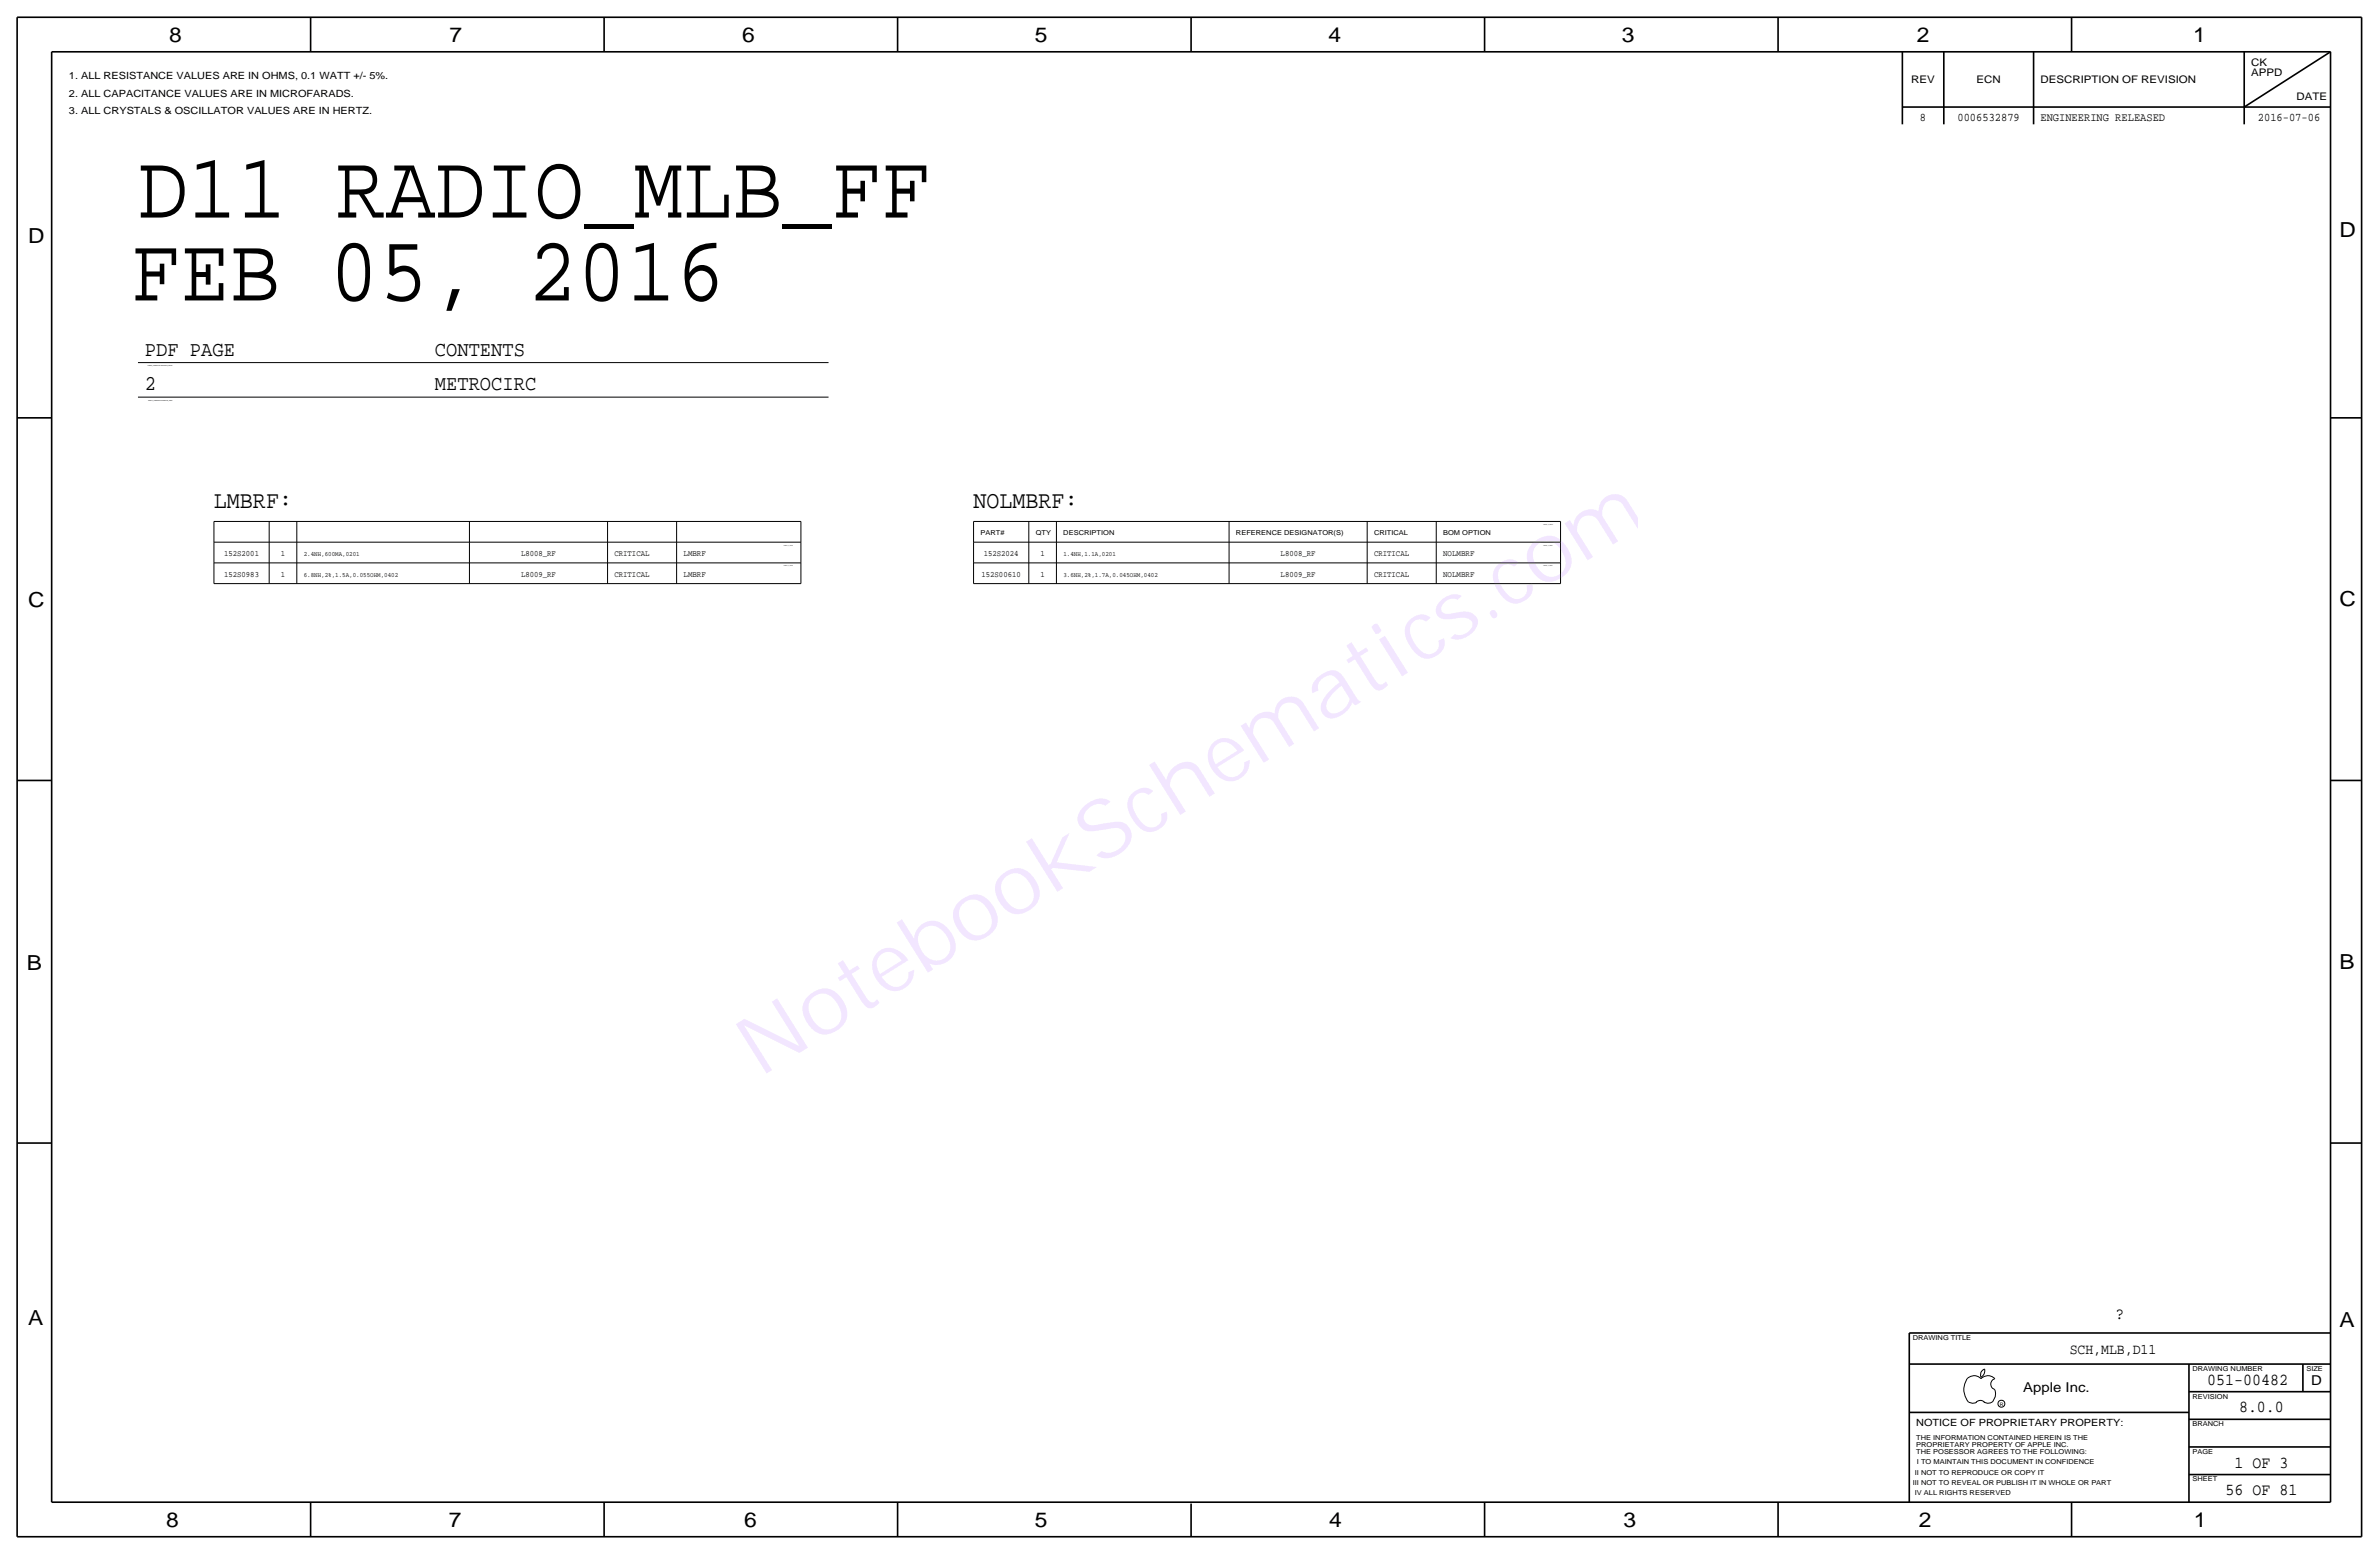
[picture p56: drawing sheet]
<svg xmlns="http://www.w3.org/2000/svg" width="875mm" height="572mm" viewBox="0 0 875 572" stroke-linecap="round" stroke-linejoin="round" font-family="sans-serif">
<defs><g id="words">
<g font-size="34.1">
<text x="50.7" y="80">D11 RADIO_MLB_FF</text>
<text x="48.2" y="110.5">FEB 05, 2016</text>
</g>
<text font-size="30.2" fill="#9f40ff" x="279.3" y="396.5" transform="rotate(-32 279.3 396.5)">NotebookSchematics.com</text>
<g font-size="8.9">
<text x="78.7" y="186.7">LMBRF:</text>
<text x="358.1" y="186.7">NOLMBRF:</text>
</g>
<g font-size="7.7">
<text x="53.3" y="130.8">PDF PAGE</text>
<text x="160" y="130.8">CONTENTS</text>
<text x="53.3" y="143.5">2</text>
<text x="160" y="143.5">METROCIRC</text>
</g>
<g font-size="7.6">
<text x="62.2" y="15.5">8</text>
<text x="165.3" y="15.5">7</text>
<text x="273" y="15.5">6</text>
<text x="380.7" y="15.5">5</text>
<text x="488.6" y="15.5">4</text>
<text x="596.6" y="15.5">3</text>
<text x="705.1" y="15.5">2</text>
<text x="806.7" y="15.5">1</text>
<text x="10.4" y="89.4">D</text>
<text x="860.5" y="87.1">D</text>
<text x="10.4" y="223.3">C</text>
<text x="860.5" y="222.8">C</text>
<text x="9.8" y="356.6">B</text>
<text x="860.5" y="356.4">B</text>
<text x="10.4" y="487.4">A</text>
<text x="860.5" y="488.2">A</text>
<text x="61.1" y="561.6">8</text>
<text x="165" y="561.6">7</text>
<text x="273.7" y="561.6">6</text>
<text x="380.7" y="561.6">5</text>
<text x="488.9" y="561.6">4</text>
<text x="597.1" y="561.6">3</text>
<text x="705.8" y="561.6">2</text>
<text x="806.9" y="561.6">1</text>
</g>
<g font-size="6.2">
<text x="778.1" y="485.1">?</text>
<text x="811.9" y="509.3">051-00482</text>
<text x="823.6" y="519.4">8.0.0</text>
<text x="821.9" y="539.7">1 OF 3</text>
<text x="818.6" y="549.9">56 OF 81</text>
</g>
<text font-size="5.4" x="761.3" y="497.8">SCH,MLB,D11</text>
<g font-size="5">
<text x="850.1" y="509.3">D</text>
<text x="744.2" y="511.8">Apple Inc.</text>
</g>
<g font-size="4.3">
<text x="706.2" y="44.5">8</text>
<text x="720" y="44.5">0006532879</text>
<text x="750.5" y="44.5">ENGINEERING RELEASED</text>
<text x="830.5" y="44.5">2016-07-06</text>
</g>
<g font-size="3.8">
<text x="828" y="24.1">CK</text>
<text x="828" y="27.9">APPD</text>
<text x="703" y="30.5">REV</text>
<text x="727" y="30.5">ECN</text>
<text x="750.5" y="30.5">DESCRIPTION OF REVISION</text>
<text x="844.7" y="36.8">DATE</text>
</g>
<g font-size="3.7">
<text x="25.3" y="29.2">1. ALL RESISTANCE VALUES ARE IN OHMS, 0.1 WATT +/- 5%.</text>
<text x="25.3" y="35.6">2. ALL CAPACITANCE VALUES ARE IN MICROFARADS.</text>
<text x="25.3" y="41.9">3. ALL CRYSTALS &amp; OSCILLATOR VALUES ARE IN HERTZ.</text>
<text x="704.8" y="524.5">NOTICE OF PROPRIETARY PROPERTY:</text>
</g>
<g font-size="3.1">
<text x="251.4" y="204.5">LMBRF</text>
<text x="530.8" y="204.5">NOLMBRF</text>
<text x="251.4" y="212.1">LMBRF</text>
<text x="530.8" y="212.1">NOLMBRF</text>
</g>
<g font-size="3">
<text x="82.4" y="204.5">152S2001</text>
<text x="103.3" y="204.5">1</text>
<text x="191.6" y="204.5">L8008_RF</text>
<text x="226" y="204.5">CRITICAL</text>
<text x="361.8" y="204.5">152S2024</text>
<text x="382.7" y="204.5">1</text>
<text x="471" y="204.5">L8008_RF</text>
<text x="505.4" y="204.5">CRITICAL</text>
<text x="82.4" y="212.1">152S0983</text>
<text x="103.3" y="212.1">1</text>
<text x="191.6" y="212.1">L8009_RF</text>
<text x="226" y="212.1">CRITICAL</text>
<text x="361" y="212.1">152S00610</text>
<text x="382.7" y="212.1">1</text>
<text x="471" y="212.1">L8009_RF</text>
<text x="505.4" y="212.1">CRITICAL</text>
</g>
<g font-size="2.5">
<text x="360.6" y="196.9">PART#</text>
<text x="380.9" y="196.9">QTY</text>
<text x="391.1" y="196.9">DESCRIPTION</text>
<text x="454.6" y="196.9">REFERENCE DESIGNATOR(S)</text>
<text x="505.4" y="196.9">CRITICAL</text>
<text x="530.8" y="196.9">BOM OPTION</text>
<text x="703.5" y="492.8">DRAWING TITLE</text>
<text x="806.4" y="504.2">DRAWING NUMBER</text>
<text x="848.3" y="504.2">SIZE</text>
<text x="806.4" y="514.3">REVISION</text>
<text x="806.4" y="524.5">BRANCH</text>
<text x="704.8" y="532.1">PROPRIETARY PROPERTY OF APPLE INC.</text>
<text x="704.8" y="529.6">THE INFORMATION CONTAINED HEREIN IS THE</text>
<text x="704.8" y="534.7">THE POSESSOR AGREES TO THE FOLLOWING:</text>
<text x="705.1" y="538.5">I TO MAINTAIN THIS DOCUMENT IN CONFIDENCE</text>
<text x="806.4" y="534.7">PAGE</text>
<text x="704.3" y="542.3">II NOT TO REPRODUCE OR COPY IT</text>
<text x="806.4" y="544.8">SHEET</text>
<text x="703.5" y="546.1">III NOT TO REVEAL OR PUBLISH IT IN WHOLE OR PART</text>
<text x="704.3" y="549.9">IV ALL RIGHTS RESERVED</text>
</g>
<g font-size="2.4">
<text x="111.7" y="204.5">2.4NH,600MA,0201</text>
<text x="391.1" y="204.5">1.4NH,1.1A,0201</text>
<text x="111.7" y="212.1">6.8NH,2%,1.5A,0.055OHM,0402</text>
<text x="391.1" y="212.1">3.6NH,2%,1.7A,0.045OHM,0402</text>
</g>
<text font-size="1.8" x="735.5" y="516.9">R</text>
<g font-size=".5">
<text x="54.3" y="134.6">TABLE_TABLEOFCONTENTS_HEAD</text>
<text x="54.5" y="147.3">TABLE_TABLEOFCONTENTS_ITEM</text>
</g>
<g font-size=".4">
<text x="567.6" y="193">TABLE_5_HEAD</text>
<text x="288.2" y="200.7">TABLE_5_ITEM</text>
<text x="567.6" y="200.7">TABLE_5_ITEM</text>
<text x="288.2" y="208.3">TABLE_5_ITEM</text>
<text x="567.6" y="208.3">TABLE_5_ITEM</text>
</g>
</g></defs>
<g fill="none" stroke="#000" stroke-width=".37">
<path d="M50.7 133.4h254zM50.7 146.1h254zM78.7 199.4v7.6zM78.7 191.8v7.6zM78.7 199.4h215.9zM78.7 191.8h215.9zM99 199.4v7.6zM99 191.8v7.6zM109.2 199.4v7.6zM109.2 191.8v7.6zM172.7 199.4v7.6zM172.7 191.8v7.6z"/>
<path d="M223.5 199.4v7.6zM223.5 191.8v7.6zM248.9 199.4v7.6zM248.9 191.8v7.6zM294.6 199.4v7.6zM294.6 191.8v7.6zM358.1 191.8v7.6zM358.1 199.4h215.9zM358.1 191.8h215.9zM358.1 199.4v7.6zM378.4 191.8v7.6zM378.4 199.4v7.6z"/>
<path d="M388.6 191.8v7.6zM388.6 199.4v7.6zM452.1 191.8v7.6zM452.1 199.4v7.6zM502.9 191.8v7.6zM502.9 199.4v7.6zM528.3 191.8v7.6zM528.3 199.4v7.6zM574 191.8v7.6zM574 199.4v7.6zM78.7 207v7.6zM78.7 214.6h215.9z"/>
<path d="M78.7 207h215.9zM99 207v7.6zM109.2 207v7.6zM172.7 207v7.6zM223.5 207v7.6zM248.9 207v7.6zM294.6 207v7.6zM358.1 207h215.9zM358.1 207v7.6zM358.1 214.6h215.9zM378.4 207v7.6zM388.6 207v7.6z"/>
<path d="M452.1 207v7.6zM502.9 207v7.6zM528.3 207v7.6zM574 207v7.6zM724.1 515.6l.5 .2a2.67 2.67 0 0 0 2.5-.2M726.8 515.7a2.09 2.09 0 0 1 3.1 0M728.6 506.5a2.69 2.69 0 0 0 1.3-3 2.26 2.26 0 0 0-1.3 3M729.7 515.6l.4 .2a2.67 2.67 0 0 0 2.6-.2M733.7 511.1a4.5 4.5 0 0 1-1 4.6M733.8 511a2.08 2.08 0 0 1-1.6-2 2.08 2.08 0 0 1 1.6-2 3.5 3.5 0 0 0-5.2 0 3.5 3.5 0 0 0-3.9-.8 3.5 3.5 0 0 0-2.2 3.3 7.1 7.1 0 0 0 1.6 6.2"/>
<circle cx="736.1" cy="516.2" r="1.28"/>
</g>
<g fill="none" stroke="#000" stroke-width=".6" stroke-linecap="butt">
<path d="M6.3 6.4v558.7zM6.3 6.4h862.3zM19 19.1v533.4zM19 19.1h838.2zM114.2 6.4v12.7zM222.2 6.4v12.7zM330.1 6.4v12.7zM438.1 6.4v12.7zM546.1 6.4v12.7zM654 6.4v12.7zM699.7 19v26.7zM715 19.1v26.6z"/>
<path d="M748 19v26.7zM762 6.4v12.7zM825.5 19v26.7zM857.2 19.1v533.4zM868.6 6.4v558.7zM699.7 39.4h157.5zM825.5 39.4l31.7-20.4zM6.3 153.7h12.7zM857.2 153.7h11.4zM6.3 287h12.7zM857.2 287h11.4zM6.3 420.4h12.7z"/>
<path d="M857.2 420.4h11.4zM702.3 490.2v62.3zM702.3 490.2h154.9zM702.3 519.4h102.8zM702.3 501.6h154.9zM805.1 501.6v50.8zM805.1 511.8h52.1zM847 501.6v10.2zM805.1 532.1h52.1zM805.1 522h52.1zM19 552.5h838.2zM114.2 552.4v12.7z"/>
<path d="M222.2 552.5v12.7zM330.1 552.5v12.7zM438.1 553v12.1zM546.1 552.5v12.7zM654 552.5v12.7zM762 552.5v12.7zM805.1 542.3h52.1zM6.3 565.1h862.3z"/>
</g>
<use href="#words"/>
</svg>
